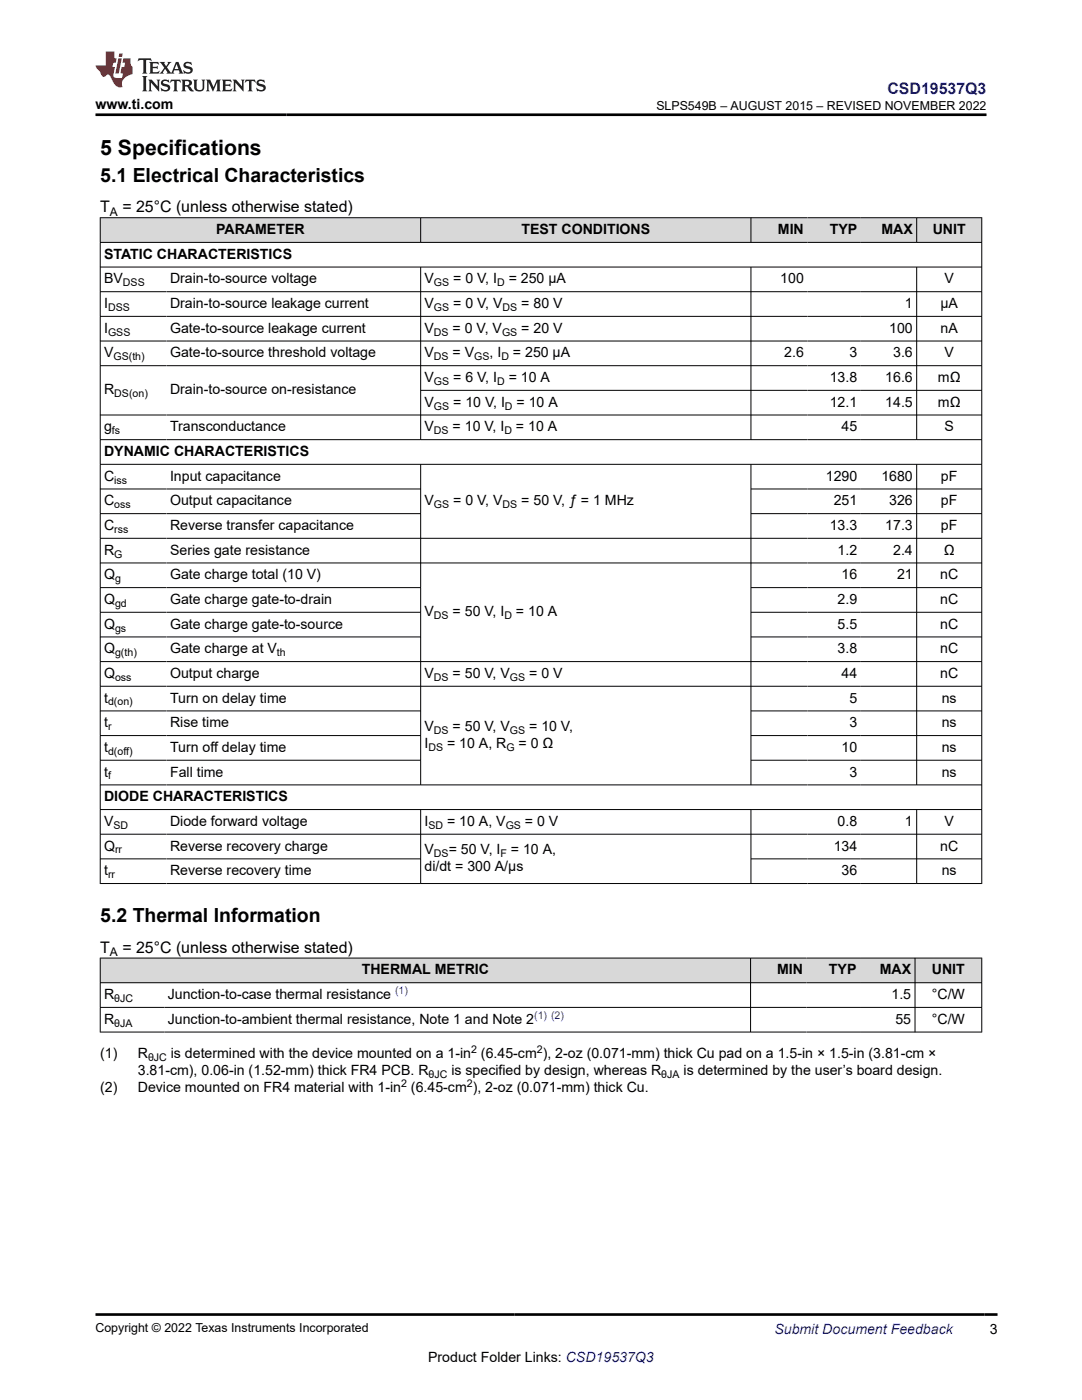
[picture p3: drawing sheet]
<svg xmlns="http://www.w3.org/2000/svg" width="216mm" height="279mm" viewBox="0 0 216 279" stroke-linecap="round" stroke-linejoin="round" font-family="sans-serif">
<defs><g id="words">
<text font-size="4.2" x="20" y="30.9">5 Specifications</text>
<g font-size="3.9">
<text x="20" y="36.3">5.1 Electrical Characteristics</text>
<text x="20" y="184">5.2 Thermal Information</text>
</g>
<text font-size="3.2" fill="#00f" x="177.1" y="18.7">CSD19537Q3</text>
<g font-size="3.2">
<text x="20" y="42.4">T</text>
<text x="24.4" y="42.4">= 25°C (unless otherwise stated)</text>
<text x="20" y="190.2">T</text>
<text x="24.4" y="190.2">= 25°C (unless otherwise stated)</text>
</g>
<g font-size="2.8">
<text x="19" y="21.8">www.ti.com</text>
<text x="43.1" y="46.7">PARAMETER</text>
<text x="104" y="46.7">TEST CONDITIONS</text>
<text x="155.2" y="46.7">MIN</text>
<text x="165.6" y="46.7">TYP</text>
<text x="175.9" y="46.7">MAX</text>
<text x="186.1" y="46.7">UNIT</text>
<text x="20.8" y="51.6">STATIC CHARACTERISTICS</text>
<text x="20.8" y="56.6">BV</text>
<text x="33.9" y="56.6">Drain-to-source voltage</text>
<text x="84.7" y="56.6">V</text>
<text x="90.4" y="56.6">= 0 V, I</text>
<text x="101.5" y="56.6">= 250 μA</text>
<text x="155.7" y="56.6">100</text>
<text x="188.5" y="56.6">V</text>
<text x="20.8" y="61.5">I</text>
<text x="33.9" y="61.5">Drain-to-source leakage current</text>
<text x="84.7" y="61.5">V</text>
<text x="90.4" y="61.5">= 0 V, V</text>
<text x="104" y="61.5">= 80 V</text>
<text x="180.6" y="61.5">1</text>
<text x="187.7" y="61.5">μA</text>
<text x="20.8" y="66.4">I</text>
<text x="20.8" y="71.3">V</text>
<text x="33.9" y="66.4">Gate-to-source leakage current</text>
<text x="33.9" y="71.3">Gate-to-source threshold voltage</text>
<text x="84.7" y="66.4">V</text>
<text x="84.7" y="71.3">V</text>
<text x="90.3" y="66.4">= 0 V, V</text>
<text x="90.3" y="71.3">= V</text>
<text x="97.7" y="71.3">, I</text>
<text x="102.4" y="71.3">= 250 μA</text>
<text x="104" y="66.4">= 20 V</text>
<text x="156.5" y="71.3">2.6</text>
<text x="169.5" y="71.3">3</text>
<text x="177.4" y="66.4">100</text>
<text x="178.2" y="71.3">3.6</text>
<text x="187.7" y="66.4">nA</text>
<text x="188.5" y="71.3">V</text>
<text x="84.7" y="76.3">V</text>
<text x="90.4" y="76.3">= 6 V, I</text>
<text x="101.5" y="76.3">= 10 A</text>
<text x="165.6" y="76.3">13.8</text>
<text x="176.7" y="76.3">16.6</text>
<text x="187.1" y="76.3">mΩ</text>
<text x="20.8" y="78.7">R</text>
<text x="33.9" y="78.7">Drain-to-source on-resistance</text>
<text x="84.7" y="81.2">V</text>
<text x="90.4" y="81.2">= 10 V, I</text>
<text x="103.1" y="81.2">= 10 A</text>
<text x="165.6" y="81.2">12.1</text>
<text x="176.7" y="81.2">14.5</text>
<text x="187.1" y="81.2">mΩ</text>
<text x="20.8" y="86.1">g</text>
<text x="33.9" y="86.1">Transconductance</text>
<text x="84.7" y="86.1">V</text>
<text x="90.3" y="86.1">= 10 V, I</text>
<text x="103" y="86.1">= 10 A</text>
<text x="167.9" y="86.1">45</text>
<text x="188.5" y="86.1">S</text>
<text x="20.8" y="91">DYNAMIC CHARACTERISTICS</text>
<text x="20.8" y="95.9">C</text>
<text x="33.9" y="95.9">Input capacitance</text>
<text x="164.8" y="95.9">1290</text>
<text x="175.9" y="95.9">1680</text>
<text x="187.8" y="95.9">pF</text>
<text x="20.8" y="100.9">C</text>
<text x="33.9" y="100.9">Output capacitance</text>
<text x="84.7" y="100.9">V</text>
<text x="90.4" y="100.9">= 0 V, V</text>
<text x="104" y="100.9">= 50 V, ƒ = 1 MHz</text>
<text x="166.4" y="100.9">251</text>
<text x="177.4" y="100.9">326</text>
<text x="187.8" y="100.9">pF</text>
<text x="20.8" y="105.8">C</text>
<text x="33.9" y="105.8">Reverse transfer capacitance</text>
<text x="165.6" y="105.8">13.3</text>
<text x="176.7" y="105.8">17.3</text>
<text x="187.8" y="105.8">pF</text>
<text x="20.8" y="110.7">R</text>
<text x="33.9" y="110.7">Series gate resistance</text>
<text x="167.1" y="110.7">1.2</text>
<text x="178.2" y="110.7">2.4</text>
<text x="188.3" y="110.7">Ω</text>
<text x="20.8" y="115.6">Q</text>
<text x="33.9" y="115.6">Gate charge total (10 V)</text>
<text x="167.9" y="115.6">16</text>
<text x="179" y="115.6">21</text>
<text x="187.6" y="115.6">nC</text>
<text x="20.8" y="120.5">Q</text>
<text x="20.8" y="125.5">Q</text>
<text x="33.9" y="120.5">Gate charge gate-to-drain</text>
<text x="33.9" y="125.5">Gate charge gate-to-source</text>
<text x="84.7" y="123">V</text>
<text x="90.3" y="123">= 50 V, I</text>
<text x="103" y="123">= 10 A</text>
<text x="167.1" y="120.5">2.9</text>
<text x="167.1" y="125.5">5.5</text>
<text x="187.6" y="120.5">nC</text>
<text x="187.6" y="125.5">nC</text>
<text x="20.8" y="130.4">Q</text>
<text x="33.9" y="130.4">Gate charge at V</text>
<text x="167.1" y="130.4">3.8</text>
<text x="187.6" y="130.4">nC</text>
<text x="20.8" y="135.3">Q</text>
<text x="33.9" y="135.3">Output charge</text>
<text x="84.7" y="135.3">V</text>
<text x="90.3" y="135.3">= 50 V, V</text>
<text x="105.6" y="135.3">= 0 V</text>
<text x="167.9" y="135.3">44</text>
<text x="187.6" y="135.3">nC</text>
<text x="20.8" y="140.2">t</text>
<text x="33.9" y="140.2">Turn on delay time</text>
<text x="169.5" y="140.2">5</text>
<text x="187.9" y="140.2">ns</text>
<text x="20.8" y="145.2">t</text>
<text x="33.9" y="145.2">Rise time</text>
<text x="84.7" y="145.9">V</text>
<text x="84.7" y="149.3">I</text>
<text x="89.2" y="149.3">= 10 A, R</text>
<text x="90.3" y="145.9">= 50 V, V</text>
<text x="103.5" y="149.3">= 0 Ω</text>
<text x="105.6" y="145.9">= 10 V,</text>
<text x="169.5" y="145.2">3</text>
<text x="187.9" y="145.2">ns</text>
<text x="20.8" y="150.1">t</text>
<text x="20.8" y="155">t</text>
<text x="33.9" y="150.1">Turn off delay time</text>
<text x="33.9" y="155">Fall time</text>
<text x="167.9" y="150.1">10</text>
<text x="169.5" y="155">3</text>
<text x="187.9" y="150.1">ns</text>
<text x="187.9" y="155">ns</text>
<text x="20.8" y="159.9">DIODE CHARACTERISTICS</text>
<text x="20.8" y="164.8">V</text>
<text x="33.9" y="164.8">Diode forward voltage</text>
<text x="84.7" y="164.8">I</text>
<text x="89.2" y="164.8">= 10 A, V</text>
<text x="104.7" y="164.8">= 0 V</text>
<text x="167.1" y="164.8">0.8</text>
<text x="180.6" y="164.8">1</text>
<text x="188.5" y="164.8">V</text>
<text x="20.8" y="169.8">Q</text>
<text x="33.9" y="169.8">Reverse recovery charge</text>
<text x="84.7" y="170.5">V</text>
<text x="84.7" y="173.9">di/dt = 300 A/μs</text>
<text x="89.5" y="170.5">= 50 V, I</text>
<text x="101.9" y="170.5">= 10 A,</text>
<text x="166.4" y="169.8">134</text>
<text x="187.6" y="169.8">nC</text>
<text x="20.8" y="174.7">t</text>
<text x="33.9" y="174.7">Reverse recovery time</text>
<text x="167.9" y="174.7">36</text>
<text x="187.9" y="174.7">ns</text>
<text x="72.2" y="194.5">THERMAL METRIC</text>
<text x="155.1" y="194.5">MIN</text>
<text x="165.4" y="194.5">TYP</text>
<text x="175.5" y="194.5">MAX</text>
<text x="185.9" y="194.5">UNIT</text>
<text x="20.8" y="199.4">R</text>
<text x="33.5" y="199.4">Junction-to-case thermal resistance</text>
<text x="177.9" y="199.4">1.5</text>
<text x="185.9" y="199.4">°C/W</text>
<text x="20.8" y="204.3">R</text>
<text x="33.5" y="204.3">Junction-to-ambient thermal resistance, Note 1 and Note 2</text>
<text x="178.7" y="204.3">55</text>
<text x="185.9" y="204.3">°C/W</text>
<text x="20" y="211.1">(1)</text>
<text x="27.5" y="211.1">R</text>
<text x="27.5" y="214.5">3.81-cm), 0.06-in (1.52-mm) thick FR4 PCB. R</text>
<text x="34.1" y="211.1">is determined with the device mounted on a 1-in (6.45-cm ), 2-oz (0.071-mm) thick Cu pad on a 1.5-in × 1.5-in (3.81-cm ×</text>
<text x="90.1" y="214.5">is specified by design, whereas R</text>
<text x="136.4" y="214.5">is determined by the user’s board design.</text>
<text x="20" y="217.9">(2)</text>
<text x="27.5" y="217.9">Device mounted on FR4 material with 1-in (6.45-cm ), 2-oz (0.071-mm) thick Cu.</text>
<text x="197.5" y="266.1">3</text>
<text x="85.4" y="271.7">Product Folder Links: CSD19537Q3</text>
</g>
<text font-size="2.8" fill="#00f" x="154.5" y="266.2">Submit Document Feedback</text>
<g font-size="2.5">
<text x="131" y="21.9">SLPS549B – AUGUST 2015 – REVISED NOVEMBER 2022</text>
<text x="19" y="265.9">Copyright © 2022 Texas Instruments Incorporated</text>
</g>
<g font-size="2.4">
<text x="21.9" y="43">A</text>
<text x="21.9" y="190.8">A</text>
</g>
<g font-size="2.1">
<text x="24.5" y="57.1">DSS</text>
<text x="86.6" y="57.1">GS</text>
<text x="99.2" y="57.1">D</text>
<text x="21.6" y="62.1">DSS</text>
<text x="86.6" y="62.1">GS</text>
<text x="100.3" y="62.1">DS</text>
<text x="21.6" y="67">GSS</text>
<text x="22.6" y="71.9">GS(th)</text>
<text x="86.6" y="67">DS</text>
<text x="86.6" y="71.9">DS</text>
<text x="94.6" y="71.9">GS</text>
<text x="100" y="71.9">D</text>
<text x="100.2" y="67">GS</text>
<text x="86.6" y="76.8">GS</text>
<text x="99.2" y="76.8">D</text>
<text x="22.8" y="79.3">DS(on)</text>
<text x="86.6" y="81.7">GS</text>
<text x="100.8" y="81.7">D</text>
<text x="22.3" y="86.7">fs</text>
<text x="86.6" y="86.7">DS</text>
<text x="100.6" y="86.7">D</text>
<text x="22.8" y="96.5">iss</text>
<text x="22.8" y="101.4">oss</text>
<text x="86.6" y="101.4">GS</text>
<text x="100.3" y="101.4">DS</text>
<text x="22.8" y="106.3">rss</text>
<text x="22.8" y="111.3">G</text>
<text x="23" y="116.2">g</text>
<text x="23" y="121.1">gd</text>
<text x="86.6" y="123.6">DS</text>
<text x="100.6" y="123.6">D</text>
<text x="23" y="126">gs</text>
<text x="23" y="131">g(th)</text>
<text x="55.3" y="131">th</text>
<text x="23" y="135.9">oss</text>
<text x="86.6" y="135.9">DS</text>
<text x="101.7" y="135.9">GS</text>
<text x="21.6" y="140.8">d(on)</text>
<text x="21.6" y="145.7">r</text>
<text x="85.5" y="149.9">DS</text>
<text x="86.6" y="146.5">DS</text>
<text x="101.1" y="149.9">G</text>
<text x="101.7" y="146.5">GS</text>
<text x="21.6" y="150.6">d(off)</text>
<text x="21.6" y="155.6">f</text>
<text x="22.6" y="165.4">SD</text>
<text x="85.5" y="165.4">SD</text>
<text x="100.9" y="165.4">GS</text>
<text x="23" y="170.3">rr</text>
<text x="86.6" y="171.1">DS</text>
<text x="99.9" y="171.1">F</text>
<text x="21.6" y="175.2">rr</text>
<text x="22.8" y="200">θJC</text>
<text x="22.8" y="204.9">θJA</text>
<text x="29.5" y="211.7">θJC</text>
<text x="85.5" y="215.1">θJC</text>
<text x="94" y="210.2">2</text>
<text x="107.1" y="210.2">2</text>
<text x="132" y="215.1">θJA</text>
<text x="80" y="217">2</text>
<text x="93.1" y="217">2</text>
</g>
<g font-size="2.1" fill="#00f">
<text x="78.8" y="198.5">(1)</text>
<text x="106.6" y="203.4">(1) (2)</text>
</g>
</g></defs>
<g fill="#d8d8d8">
<path d="M20 43.5h175.9v4.9h-175.9z" fill-rule="evenodd"/>
<path d="M20.1 43.5h63.8v4.8h-63.8z" fill-rule="evenodd"/>
<path d="M84 43.5h65.8v4.8h-65.8z" fill-rule="evenodd"/>
<path d="M149.9 43.5h11.2v4.8h-11.2z" fill-rule="evenodd"/>
<path d="M161.1 43.5h10.7v4.8h-10.7z" fill-rule="evenodd"/>
<path d="M171.8 43.5h11.1v4.8h-11.1z" fill-rule="evenodd"/>
<path d="M183 43.5h12.8v4.8h-12.8z" fill-rule="evenodd"/>
</g>
<g fill="none" stroke="#000" stroke-width=".2">
<path d="M19.9 43.5h176.1M19.9 48.4h176.1M19.9 53.3h176.1M19.9 58.2h176.1M20 43.4v133M83.9 43.4v5M83.9 53.3v34.5M149.8 43.4v5M149.8 53.3v34.5M182.9 43.4v5M182.9 53.3v34.5M195.9 43.4v133"/>
<path d="M19.9 63.1h176.1M19.9 68.1h176.1M19.9 73h176.1M83.9 77.9h112.1M19.9 82.8h176.1M19.9 87.7h176.1M19.9 92.7h176.1M19.9 97.6h64.1M83.9 92.7v64M149.8 92.7v64M149.8 97.6h46.2M182.9 92.7v64"/>
<path d="M19.9 107.4h176.1M19.9 102.5h64.1M19.9 112.4h176.1M19.9 117.3h64.1M149.8 102.5h46.2M149.8 117.3h46.2M19.9 132h176.1M19.9 122.2h64.1M19.9 127.1h64.1M19.9 137h176.1M149.8 122.2h46.2M149.8 127.1h46.2"/>
<path d="M19.9 141.9h64.1M19.9 156.6h176.1M19.9 146.8h64.1M19.9 151.7h64.1M149.8 141.9h46.2M149.8 146.8h46.2M149.8 151.7h46.2M19.9 161.6h176.1M19.9 166.5h176.1M19.9 171.4h64.1M19.9 176.3h176.1M83.9 161.6v14.8"/>
<path d="M149.8 161.6v14.8M149.8 171.4h46.2M182.9 161.6v14.8"/>
</g>
<g fill="#d8d8d8">
<path d="M20 191.2h175.9v4.9h-175.9z" fill-rule="evenodd"/>
<path d="M20.1 191.3h129.6v4.8h-129.6z" fill-rule="evenodd"/>
<path d="M149.8 191.3h11.2v4.8h-11.2z" fill-rule="evenodd"/>
<path d="M161 191.3h10.6v4.8h-10.6z" fill-rule="evenodd"/>
<path d="M171.6 191.3h10.9v4.8h-10.9z" fill-rule="evenodd"/>
<path d="M182.6 191.3h13.2v4.8h-13.2z" fill-rule="evenodd"/>
</g>
<path d="M19.9 191.2h176.1M19.9 196.1h176.1M20 191.1v14.9M149.8 191.1v14.9M182.6 191.1v14.9M195.9 191.1v14.9M19.9 201h176.1M19.9 206h176.1" fill="none" stroke="#000" stroke-width=".2"/>
<path d="M27.7 11.6l-.2 .6 .5-.2h.6v.1v2.2l-.2 .4h1l-.2-.4v-2.2v-.1h.5l.5 .2-.1-.6zM29.8 12.4l.2 .3v1.6l-.2 .4h1.9l.1-.6a1.08 1.08 0 0 1-1.3 .2v-.7h.6l.4 .2v-.7l-.4 .2h-.6v-.5l.2-.2a1 1 0 0 1 1 .3l-.1-.5zM31.8 12.4l1 1.1-1 1.2h.9l-.2-.2 .4-.8 .5 .8-.2 .2h1.6l-.2-.2 .1-.5h1l.1 .5-.1 .2h.9l-.2-.4-.8-1.9h-.5l-1 2.1-.8-1.1 .9-1h-.8l.2 .2-.5 .6-.3-.6 .1-.2zM35.2 12.8l.4 1h-.8zM36.8 12.5a.65 .65 0 0 0-.2 .7 .65 .65 0 0 0 .6 .5l.7 .1 .1 .3a.79 .79 0 0 1-.7 .4 .79 .79 0 0 1-.7-.5l.1 .7 .2-.1a.93 .93 0 0 0 1.1 0 .93 .93 0 0 0 .4-.9 1.46 1.46 0 0 0-1.2-.6l-.1-.3a1.09 1.09 0 0 1 1.2 .2l-.2-.6-.1 .1-.6-.2zM28.4 15.2l.2 .4v2.2l-.2 .4h1l-.2-.4v-2.2l.2-.4zM29.6 15.9l.2 .4v1.5l-.2 .4h.8l-.3-.4v-1.3l1.7 1.8v-2l.2-.4h-.8l.2 .2 .1 1.1-1.2-1.3zM32.3 16a.65 .65 0 0 0-.2 .8 .65 .65 0 0 0 .7 .4l.6 .2 .1 .2a.79 .79 0 0 1-.7 .4 .79 .79 0 0 1-.7-.5l.1 .7 .2-.1a.93 .93 0 0 0 1.1 .1 .93 .93 0 0 0 .4-1 1.46 1.46 0 0 0-1.2-.5l-.1-.4a1.09 1.09 0 0 1 1.2 .2l-.2-.6-.1 .1-.6-.1zM34.1 15.9l-.1 .6a.63 .63 0 0 1 .7-.3l.1 1.6-.3 .4h1l-.2-.4v-1.6a.66 .66 0 0 1 .8 .3l-.1-.6zM36.2 15.9l.2 .4v1.5l-.2 .4h.9l-.2-.2v-.7h.5l.1 .2a.79 .79 0 0 0 1.2 .6l-1-.9a.61 .61 0 0 0 .6-.6 .61 .61 0 0 0-.5-.7zM36.9 16.2h.2a.47 .47 0 0 1 .5 .1 .47 .47 0 0 1 .1 .5l-.2 .1-.6 .1zM38.5 15.9l.2 .2a2.27 2.27 0 0 0 .4 2 1.04 1.04 0 0 0 1.7-.7v-1.3l.2-.2h-.8l.2 .4v1.1a.6 .6 0 0 1-.6 .6 .6 .6 0 0 1-.6-.6v-1.1l.3-.4zM41.1 15.9l.2 .4v1.5l-.2 .4h.7l-.2-.4v-1.4l.9 1.9 .8-1.9v1.4l-.2 .4h1l-.3-.4v-1.5l.3-.4h-.8l-.7 1.5-.7-1.5zM44.3 15.9l.2 .4v1.5l-.2 .4h1.9l.1-.6a1.09 1.09 0 0 1-1.3 .2v-.7h.6l.4 .2v-.6l-.4 .2h-.6v-.6l.2-.1a1.01 1.01 0 0 1 1 .3l-.1-.6zM46.4 15.9l.3 .4v1.5l-.3 .4h.8l-.2-.4v-1.3l1.6 1.8v-2l.2-.4h-.7l.2 .2v1.1l-1.2-1.3zM49 15.9l-.1 .6a.63 .63 0 0 1 .8-.3v1.6l-.3 .4h1l-.2-.4v-1.6a.66 .66 0 0 1 .8 .3l-.1-.6zM51.4 16a.65 .65 0 0 0-.2 .8 .65 .65 0 0 0 .6 .4l.6 .2 .2 .2a.79 .79 0 0 1-.8 .4 .79 .79 0 0 1-.6-.5l.1 .7 .2-.1a.93 .93 0 0 0 1 .1 .93 .93 0 0 0 .5-1 1.46 1.46 0 0 0-1.3-.5l-.1-.4a1.09 1.09 0 0 1 1.3 .2l-.2-.6-.2 .1-.5-.1z" fill="#231f20"/>
<path d="M21.1 10.3v2.7h-2.1l.1 .4 .9 1a.95 .95 0 0 0 .9 .9 .59 .59 0 0 1 .6-.4 .59 .59 0 0 1 .5 .3l.4 .8a1.59 1.59 0 0 0 2.1 1.4 1.61 1.61 0 0 1 1-2.3l1-.3-.1-1.5a1.59 1.59 0 0 1-.4-1.7h-1.4l-.2 .9h.5l-.1 .9h-.5l-.2 .9v.3l.4 .1-.2 .9h-.6a.73 .73 0 0 1-1.1-.7l.3-1.5h-.5l.2-.9h.5l.2-.9h-.5v-1.3zM23.6 11.6l-.6 3.1h.7l.6-3.1zM23.8 10.7l-.1 .6h.7l.1-.6z" fill="#ed1c24"/>
<path d="M19 22.9h177.8M19 262.3h180" fill="none" stroke="#000" stroke-width=".53"/>
<use href="#words"/>
</svg>
